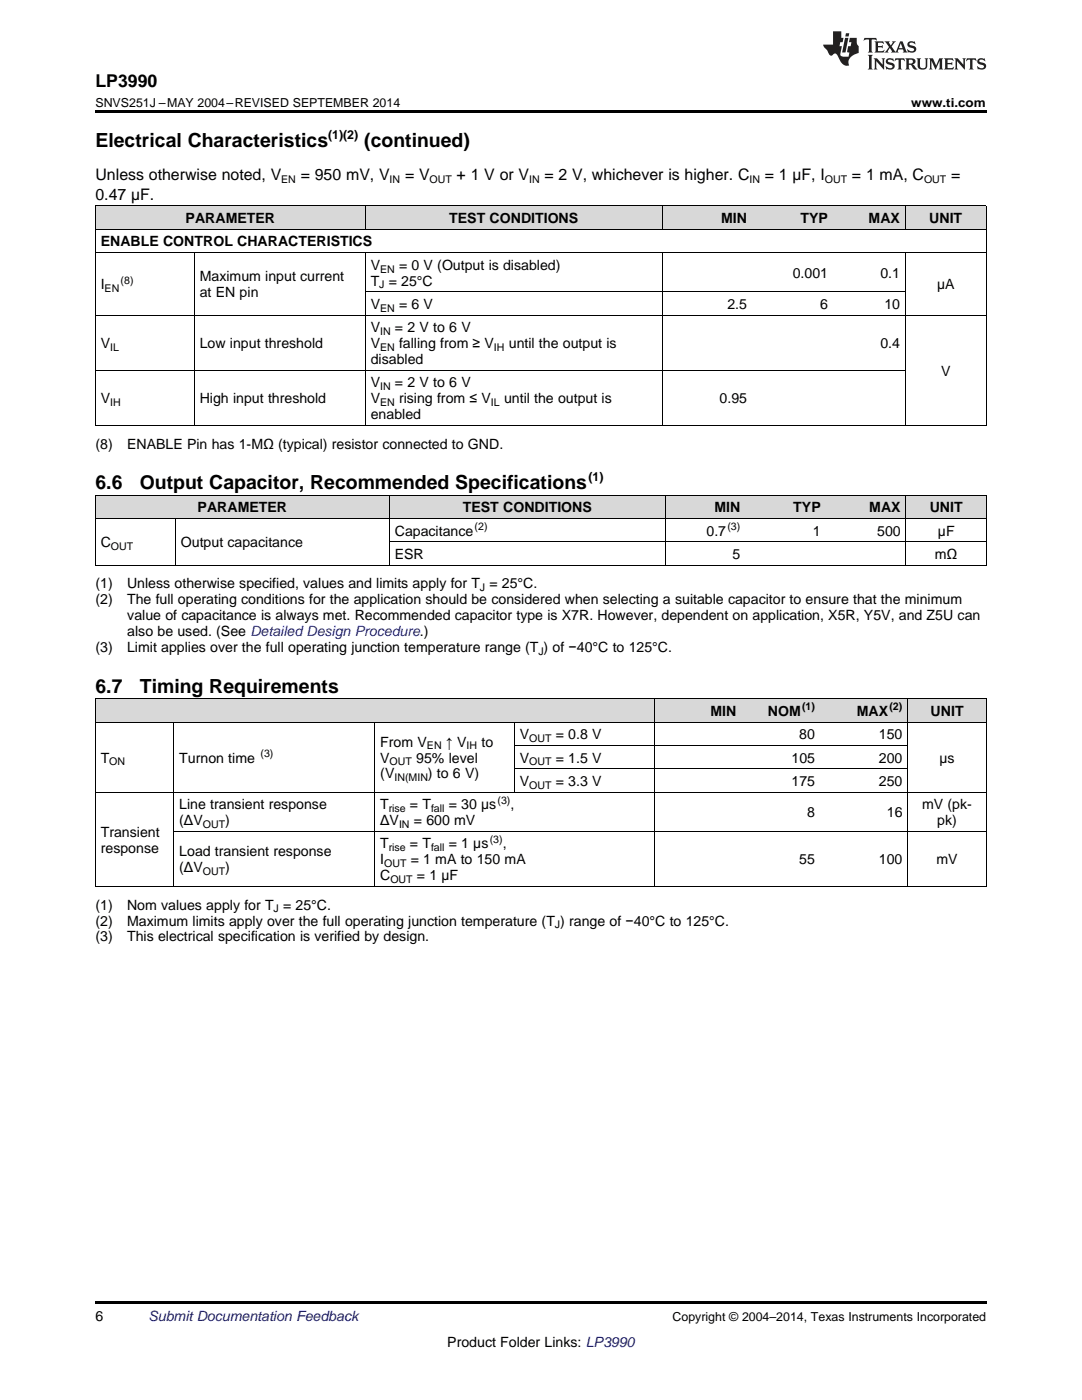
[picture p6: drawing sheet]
<svg xmlns="http://www.w3.org/2000/svg" width="216mm" height="279mm" viewBox="0 0 216 279" stroke-linecap="round" stroke-linejoin="round" font-family="sans-serif">
<defs><g id="words">
<g font-size="3.9">
<text x="19" y="29.3">Electrical Characteristics</text>
<text x="72.7" y="29.3">(continued)</text>
<text x="19" y="97.6">6.6</text>
<text x="27.9" y="97.6">Output Capacitor, Recommended Specifications</text>
<text x="19" y="138.2">6.7</text>
<text x="27.9" y="138.2">Timing Requirements</text>
</g>
<text font-size="3.5" x="19" y="17.3">LP3990</text>
<g font-size="3.2">
<text x="19" y="36">Unless otherwise noted, V</text>
<text x="60" y="36">= 950 mV, V</text>
<text x="80.8" y="36">= V</text>
<text x="91.1" y="36">+ 1 V or V</text>
<text x="108.6" y="36">= 2 V, whichever is higher. C</text>
<text x="152.6" y="36">= 1 µF, I</text>
<text x="170" y="36">= 1 mA, C</text>
<text x="189.8" y="36">=</text>
<text x="19" y="39.9">0.47 µF.</text>
</g>
<g font-size="2.8">
<text x="37" y="44.5">PARAMETER</text>
<text x="89.6" y="44.5">TEST CONDITIONS</text>
<text x="143.9" y="44.5">MIN</text>
<text x="159.7" y="44.5">TYP</text>
<text x="173.3" y="44.5">MAX</text>
<text x="185.4" y="44.5">UNIT</text>
<text x="20.1" y="49.2">ENABLE CONTROL CHARACTERISTICS</text>
<text x="74" y="53.8">V</text>
<text x="79.6" y="53.8">= 0 V (Output is disabled)</text>
<text x="20.1" y="57.7">I</text>
<text x="39.9" y="56.2">Maximum input current</text>
<text x="39.9" y="59.3">at EN pin</text>
<text x="74" y="57">T = 25°C</text>
<text x="158.2" y="55.4">0.001</text>
<text x="175.7" y="55.4">0.1</text>
<text x="187" y="57.7">µA</text>
<text x="74" y="61.7">V</text>
<text x="79.6" y="61.7">= 6 V</text>
<text x="145.1" y="61.7">2.5</text>
<text x="163.7" y="61.7">6</text>
<text x="176.5" y="61.7">10</text>
<text x="20.1" y="69.5">V</text>
<text x="39.9" y="69.5">Low input threshold</text>
<text x="74" y="66.3">V</text>
<text x="74" y="69.5">V</text>
<text x="78.8" y="66.3">= 2 V to 6 V</text>
<text x="79.6" y="69.5">falling from ≥ V</text>
<text x="101.5" y="69.5">until the output is</text>
<text x="175.7" y="69.5">0.4</text>
<text x="74" y="72.7">disabled</text>
<text x="74" y="77.3">V</text>
<text x="78.8" y="77.3">= 2 V to 6 V</text>
<text x="187.8" y="75">V</text>
<text x="20.1" y="80.5">V</text>
<text x="39.9" y="80.5">High input threshold</text>
<text x="74" y="80.5">V</text>
<text x="74" y="83.7">enabled</text>
<text x="79.6" y="80.5">rising from ≤ V</text>
<text x="100.6" y="80.5">until the output is</text>
<text x="143.6" y="80.5">0.95</text>
<text x="19" y="89.5">(8)</text>
<text x="25.4" y="89.5">ENABLE Pin has 1-MΩ (typical) resistor connected to GND.</text>
<text x="39.4" y="102.3">PARAMETER</text>
<text x="78.8" y="106.9">Capacitance</text>
<text x="92.4" y="102.3">TEST CONDITIONS</text>
<text x="141" y="106.9">0.7</text>
<text x="142.6" y="102.3">MIN</text>
<text x="158.3" y="102.3">TYP</text>
<text x="162.2" y="106.9">1</text>
<text x="173.5" y="102.3">MAX</text>
<text x="175" y="106.9">500</text>
<text x="185.5" y="102.3">UNIT</text>
<text x="187.1" y="106.9">µF</text>
<text x="20.1" y="109.3">C</text>
<text x="36.1" y="109.3">Output capacitance</text>
<text x="78.8" y="111.6">ESR</text>
<text x="146.2" y="111.6">5</text>
<text x="186.5" y="111.6">mΩ</text>
<text x="19" y="117.4">(1)</text>
<text x="25.4" y="117.4">Unless otherwise specified, values and limits apply for T = 25°C.</text>
<text x="19" y="120.6">(2)</text>
<text x="25.4" y="120.6">The full operating conditions for the application should be considered when selecting a suitable capacitor to ensure that the minimum</text>
<text x="25.4" y="123.8">value of capacitance is always met. Recommended capacitor type is X7R. However, dependent on application, X5R, Y5V, and Z5U can</text>
<text x="19" y="130.1">(3)</text>
<text x="25.4" y="130.1">Limit applies over the full operating junction temperature range (T ) of −40°C to 125°C.</text>
<text x="25.4" y="127">also be used. (See Detailed Design Procedure.)</text>
<text x="141.8" y="142.9">MIN</text>
<text x="153.2" y="142.9">NOM</text>
<text x="171" y="142.9">MAX</text>
<text x="185.7" y="142.9">UNIT</text>
<text x="75.9" y="149">From V</text>
<text x="89" y="149">↑ V</text>
<text x="96.1" y="149">to</text>
<text x="103.8" y="147.5">V</text>
<text x="110.9" y="147.5">= 0.8 V</text>
<text x="159.5" y="147.5">80</text>
<text x="175.4" y="147.5">150</text>
<text x="20.1" y="152.2">T</text>
<text x="35.8" y="152.2">Turnon time</text>
<text x="75.9" y="152.2">V</text>
<text x="75.9" y="155.4">(V</text>
<text x="83" y="152.2">95% level</text>
<text x="85.4" y="155.4">) to 6 V)</text>
<text x="103.8" y="152.2">V</text>
<text x="110.9" y="152.2">= 1.5 V</text>
<text x="157.9" y="152.2">105</text>
<text x="175.4" y="152.2">200</text>
<text x="187.5" y="152.2">µs</text>
<text x="35.8" y="161.5">Line transient response</text>
<text x="75.9" y="161.5">T</text>
<text x="81.8" y="161.5">= T</text>
<text x="89.5" y="161.5">= 30 µs</text>
<text x="101.9" y="161.5">,</text>
<text x="103.8" y="156.8">V</text>
<text x="110.9" y="156.8">= 3.3 V</text>
<text x="157.9" y="156.8">175</text>
<text x="175.4" y="156.8">250</text>
<text x="184" y="161.5">mV (pk-</text>
<text x="20.1" y="167">Transient</text>
<text x="35.8" y="164.7">(ΔV</text>
<text x="44.9" y="164.7">)</text>
<text x="75.9" y="164.7">ΔV</text>
<text x="82.6" y="164.7">= 600 mV</text>
<text x="161.1" y="163.1">8</text>
<text x="177" y="163.1">16</text>
<text x="187" y="164.7">pk)</text>
<text x="20.1" y="170.2">response</text>
<text x="35.8" y="170.9">Load transient response</text>
<text x="75.9" y="169.3">T</text>
<text x="75.9" y="172.5">I</text>
<text x="81.8" y="169.3">= T</text>
<text x="82" y="172.5">= 1 mA to 150 mA</text>
<text x="89.5" y="169.3">= 1 µs</text>
<text x="100.3" y="169.3">,</text>
<text x="159.5" y="172.5">55</text>
<text x="175.4" y="172.5">100</text>
<text x="186.9" y="172.5">mV</text>
<text x="35.8" y="174.1">(ΔV</text>
<text x="44.9" y="174.1">)</text>
<text x="75.9" y="175.7">C</text>
<text x="83.2" y="175.7">= 1 µF</text>
<text x="19" y="181.5">(1)</text>
<text x="19" y="184.7">(2)</text>
<text x="25.4" y="181.5">Nom values apply for T = 25°C.</text>
<text x="25.4" y="184.7">Maximum limits apply over the full operating junction temperature (T ) range of −40°C to 125°C.</text>
<text x="19" y="187.9">(3)</text>
<text x="25.4" y="187.9">This electrical specification is verified by design.</text>
<text x="19" y="263.6">6</text>
<text x="89.3" y="268.9">Product Folder Links: LP3990</text>
</g>
<text font-size="2.8" fill="#0000c8" x="29.6" y="263.6">Submit Documentation Feedback</text>
<g font-size="2.5">
<text x="19" y="21.4">SNVS251J –MAY 2004–REVISED SEPTEMBER 2014</text>
<text x="181.8" y="21.4">www.ti.com</text>
<text x="65.5" y="27.7">(1)(2)</text>
<text x="117.4" y="96.1">(1)</text>
<text x="134.2" y="263.6">Copyright © 2004–2014, Texas Instruments Incorporated</text>
</g>
<g font-size="2.1">
<text x="56.1" y="36.6">EN</text>
<text x="77.7" y="36.6">IN</text>
<text x="85.7" y="36.6">OUT</text>
<text x="105.6" y="36.6">IN</text>
<text x="149.5" y="36.6">IN</text>
<text x="164.6" y="36.6">OUT</text>
<text x="184.4" y="36.6">OUT</text>
<text x="20.9" y="58.3">EN</text>
<text x="24.1" y="56.6">(8)</text>
<text x="75.7" y="57.6">J</text>
<text x="75.8" y="54.4">EN</text>
<text x="75.8" y="62.2">EN</text>
<text x="22" y="70.1">IL</text>
<text x="75.8" y="66.9">IN</text>
<text x="75.8" y="70.1">EN</text>
<text x="98.6" y="70.1">IH</text>
<text x="75.8" y="77.9">IN</text>
<text x="22" y="81.1">IH</text>
<text x="75.8" y="81.1">EN</text>
<text x="98" y="81.1">IL</text>
<text x="94.7" y="105.8">(2)</text>
<text x="145.1" y="105.8">(3)</text>
<text x="22.1" y="109.8">OUT</text>
<text x="95.7" y="118">J</text>
<text x="107.4" y="130.7">J</text>
<text x="160" y="141.7">(1)</text>
<text x="177.5" y="141.7">(2)</text>
<text x="85.2" y="149.6">EN</text>
<text x="93.1" y="149.6">IH</text>
<text x="105.6" y="148.1">OUT</text>
<text x="21.8" y="152.8">ON</text>
<text x="52" y="151.1">(3)</text>
<text x="77.8" y="152.8">OUT</text>
<text x="78.7" y="155.9">IN(MIN</text>
<text x="105.6" y="152.8">OUT</text>
<text x="99.3" y="160.4">(3)</text>
<text x="105.6" y="157.4">OUT</text>
<text x="40.5" y="165.2">OUT</text>
<text x="77.6" y="162.1">rise</text>
<text x="79.6" y="165.2">IN</text>
<text x="86" y="162.1">fall</text>
<text x="76.7" y="173.1">OUT</text>
<text x="77.6" y="169.9">rise</text>
<text x="86" y="169.9">fall</text>
<text x="97.7" y="168.2">(3)</text>
<text x="40.5" y="174.7">OUT</text>
<text x="77.9" y="176.2">OUT</text>
<text x="54.6" y="182.1">J</text>
<text x="110.7" y="185.3">J</text>
</g>
</g></defs>
<g fill="#d8d8d8">
<path d="M19 139.5h15.7v4.6h-15.7z"/>
<path d="M34.7 139.5h40.1v4.6h-40.1z"/>
<path d="M74.8 139.5h27.9v4.6h-27.9z"/>
<path d="M102.7 139.5h27.9v4.6h-27.9z"/>
<path d="M130.6 139.5h17.4v4.6h-17.4z"/>
<path d="M148 139.5h15.7v4.6h-15.7z"/>
<path d="M163.7 139.5h17.5v4.6h-17.5z"/>
<path d="M181.2 139.5h15.6v4.6h-15.6z"/>
<path d="M19 98.9h16v4.6h-16z"/>
<path d="M35 98.9h42.7v4.6h-42.7z"/>
<path d="M77.7 98.9h55.1v4.6h-55.1z"/>
<path d="M132.8 98.9h16v4.6h-16z"/>
<path d="M148.8 98.9h16v4.6h-16z"/>
<path d="M164.8 98.9h16v4.6h-16z"/>
<path d="M180.8 98.9h16v4.6h-16z"/>
<path d="M19 41.1h19.8v4.7h-19.8z"/>
<path d="M38.8 41.1h34.1v4.7h-34.1z"/>
<path d="M72.9 41.1h30.5v4.7h-30.5z"/>
<path d="M103.4 41.1h28.8v4.7h-28.8z"/>
<path d="M132.2 41.1h17.9v4.7h-17.9z"/>
<path d="M150.1 41.1h16.2v4.7h-16.2z"/>
<path d="M166.3 41.1h14.4v4.7h-14.4z"/>
<path d="M180.7 41.1h16.1v4.7h-16.1z"/>
</g>
<g fill="#000">
<path d="M19 22h177.8v.5h-177.8zM19 112.8l.2 .1zM77.6 112.8l.1 .1zM132.7 112.8l.1 .1zM180.7 112.8l.1 .1zM196.7 112.8l.1 .1zM19 176.9l.2 .1zM74.7 176.9l.1 .1zM102.6 176.9l.1 .1zM147.9 176.9l.1 .1zM163.6 176.9l.1 .1zM181 176.9l.2 .1z"/>
<path d="M196.7 176.9l.1 .1zM19 259.7h177.8v.5h-177.8z"/>
</g>
<g fill="none" stroke="#000" stroke-width=".2">
<path d="M19 50.4h177.8M19 45.7h177.8M19 41.1h177.8M19.1 41.1v43.8M38.8 50.4v34.5M72.9 41.1v4.7M72.9 50.4v34.5M72.9 58.2h107.8M132.1 41.1v4.7M132.1 50.4v34.5M180.6 41.1v4.7M180.6 50.4v34.5"/>
<path d="M196.8 41.1v43.8M19 73.9h161.7M19 62.9h177.8M19 98.8h177.8M19 84.9h177.8M19.1 98.8v14.1M77.7 98.8v14.1M132.8 98.8v14.1M180.8 98.8v14.1M196.8 98.8v14.1M19 112.8h177.8M19 103.5h177.8"/>
<path d="M35 103.5v9.4M77.7 108.1h119.1M19 139.4h177.8M19.1 139.5v37.5M130.5 139.5v37.5M181.1 139.5v37.5M196.8 139.5v37.5M19 158.1h177.8M19 144.1h177.8M34.7 144.1v32.9M74.8 144.1v32.9M102.6 144.1v14"/>
<path d="M102.7 153.4h78.5M102.7 148.7h78.5M19 176.9h177.8M34.7 165.9h162.1"/>
</g>
<g fill="#231f20">
<path d="M172.5 7.6l-.1 .5 .4-.2h.6v.1v2.1l-.2 .4h.9l-.2-.4v-2.1l.1-.1h.5l.5 .2-.2-.5zM174.5 8.3l.2 .3v1.5l-.2 .4h1.8l.2-.6a1.04 1.04 0 0 1-1.3 .2v-.7h.6l.3 .2v-.6l-.3 .2h-.6v-.6l.8-.1 .4 .3-.2-.5zM176.5 8.3l.9 1.1-.9 1.1h.8l-.2-.2 .4-.7 .5 .7-.2 .2h1.5l-.2-.2 .2-.4h.9l.1 .4-.2 .2h1l-.3-.3-.7-1.9h-.5l-.9 2-.8-1 .9-1h-.8l.1 .3-.4 .5-.3-.6 .1-.2zM179.7 8.6l.4 1h-.7zM181.3 8.4a.63 .63 0 0 0-.2 .7 .63 .63 0 0 0 .6 .4l.6 .2 .1 .2a.75 .75 0 0 1-.7 .4 .75 .75 0 0 1-.6-.5l.1 .7 .1-.1a1.11 1.11 0 0 0 1.5-.6 1.13 1.13 0 0 0-1.2-.8l-.1-.4a1.04 1.04 0 0 1 1.2 .2l-.2-.5-.2 .1-.4-.2zM173.2 10.9l.2 .4v2.2l-.2 .4h1l-.3-.4v-2.2l.3-.4zM174.3 11.6l.3 .4v1.5l-.3 .4h.8l-.2-.4v-1.3l1.5 1.7v-1.9l.2-.4h-.7l.2 .4v.9l-1.1-1.3zM177 11.8a.62 .62 0 0 0-.2 .7 .62 .62 0 0 0 .6 .4l.6 .1 .1 .3a.76 .76 0 0 1-.7 .3 .76 .76 0 0 1-.7-.4l.2 .7 .1-.1a1.11 1.11 0 0 0 1.5-.6 1.13 1.13 0 0 0-1.2-.8l-.1-.4a1.04 1.04 0 0 1 1.2 .2l-.2-.6-.2 .1-.5-.1zM178.7 11.6l-.2 .6a.61 .61 0 0 1 .8-.3v1.6l-.2 .4h.9l-.2-.4v-1.6a.63 .63 0 0 1 .7 .3l-.1-.6zM180.6 11.6l.3 .4v1.5l-.3 .4h1l-.2-.2-.1-.8 .6 .2a.76 .76 0 0 0 1.2 .7l-1-1a.58 .58 0 0 0 .6-.5 .58 .58 0 0 0-.5-.6zM181.4 11.9h.1a.45 .45 0 0 1 .5 .1 .45 .45 0 0 1 .1 .5l-.8 .2zM182.9 11.6l.2 .2a2.17 2.17 0 0 0 .3 1.9 .99 .99 0 0 0 1.6-.6v-1.1l.2-.4h-.7l.2 .2a1.92 1.92 0 0 1-.2 1.8 .6 .6 0 0 1-.9-.5v-1.1l.2-.4zM185.4 11.6l.2 .4v1.5l-.2 .4h.7l-.2-.4v-1.4l.8 1.8 .8-1.8v1.4l-.2 .4h.9l-.2-.4v-1.5l.2-.4h-.8l-.6 1.5-.6-1.5zM188.4 11.6l.2 .4v1.5l-.2 .4h1.8l.1-.6a1.04 1.04 0 0 1-1.2 .1v-.6h.5l.4 .2v-.6l-.4 .2h-.5v-.7h.8l.3 .3-.1-.6zM190.5 11.6l.2 .4v1.5l-.2 .4h.7l-.2-.4v-1.3l1.5 1.7v-1.9l.2-.4h-.7l.2 .4v.9l-1.1-1.3zM192.9 11.6l-.1 .6a.61 .61 0 0 1 .7-.3l.1 1.6-.3 .4h1l-.3-.4 .1-1.6a.63 .63 0 0 1 .7 .3l-.1-.6zM195.2 11.8a.62 .62 0 0 0-.2 .7 .62 .62 0 0 0 .6 .4l.6 .1 .1 .3a.76 .76 0 0 1-.7 .3 .76 .76 0 0 1-.6-.4l.1 .7 .1-.1a1.11 1.11 0 0 0 1.6-.6 1.13 1.13 0 0 0-1.3-.8l-.1-.4a1.04 1.04 0 0 1 1.2 .2l-.1-.6-.2 .1-.5-.1z"/>
<path d="M166.2 6.3v2.6h-1.9v.4l.8 .9a.91 .91 0 0 0 1 .8 .56 .56 0 0 1 .5-.3 .56 .56 0 0 1 .5 .3l.4 .8a1.53 1.53 0 0 0 1.9 1.2 1.54 1.54 0 0 1 1-2.1l.9-.3v-1.4a1.52 1.52 0 0 1-.4-1.6h-1.3l-.2 .8h.5l-.2 .8h-.5l-.1 1v.2l.4 .1-.2 .8a1.93 1.93 0 0 1-1.6-.3l.3-1.8h-.5l.2-.8h.4l.2-.8h-.4v-1.3zM168.6 7.6l-.6 2.9h.7l.6-2.9zM168.8 6.6l-.1 .7h.6l.2-.7z"/>
</g>
<use href="#words"/>
</svg>
